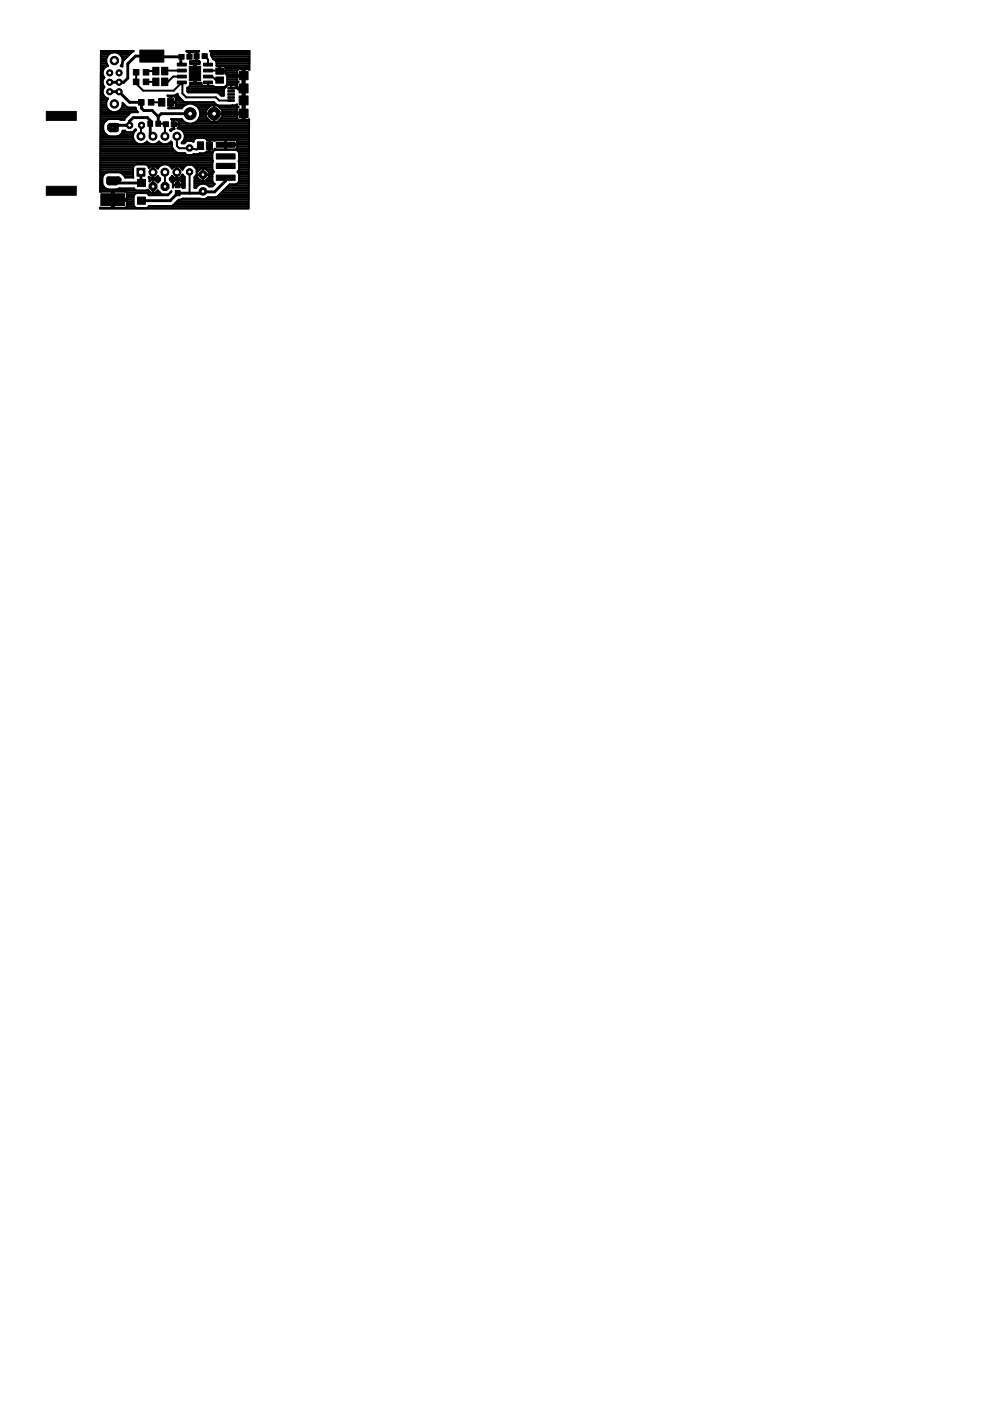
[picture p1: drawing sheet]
<svg xmlns="http://www.w3.org/2000/svg" width="210mm" height="297mm" viewBox="0 0 210 297" stroke-linecap="round" stroke-linejoin="round" font-family="sans-serif">
<g fill="#000" stroke="#000" stroke-width=".21">
<path d="M28.3 16.8h1.2v1.1h-1.2zM28.3 14.7h1.2v1.2h-1.2zM29.7 10.6h5v2.6h-5zM30.4 16.8h1.2v1.1h-1.2zM30.4 14.7h1.2v1.2h-1.2zM32.4 16.6h1.3v1.6h-1.3zM32.4 14.3h1.3v1.6h-1.3zM34.3 16.6h1.3v1.6h-1.3zM34.3 14.3h1.3v1.6h-1.3zM37.6 15.9h1.9v.6h-1.9zM37.6 14.7h1.9v.6h-1.9zM37.6 17.2h1.9v.6h-1.9z"/>
<path d="M37.6 13.4h1.9v.6h-1.9zM37.9 11.5h1.1v1.1h-1.1zM39.6 11.5h1.1v1.1h-1.1zM40.1 14.1h2.4v3h-2.4zM41.1 11.4h1.1v1h-1.1zM42.8 11.4h1.1v1h-1.1zM43.2 15.9h1.9v.6h-1.9zM43.2 14.7h1.9v.6h-1.9zM43.2 13.4h1.9v.6h-1.9zM43.2 17.2h1.9v.6h-1.9zM45.8 14.4h1.6v1.3h-1.6zM45.8 16.3h1.6v1.3h-1.6z"/>
<path d="M48.3 18.6h1.4v.3h-1.4zM48.3 19.9h1.4v.3h-1.4zM48.3 19.2h1.4v.3h-1.4zM50.7 15.1h1.9v1.8h-1.9zM50.7 17.8h1.9v1.9h-1.9zM9.8 23.6h6.4v1.9h-6.4zM9.8 39.5h6.4v1.9h-6.4zM29.1 38h1.7v1.6h-1.7zM29.4 21.1h1.1v1.2h-1.1zM31.3 25.7h1.1v1.1h-1.1zM31.5 21.1h1.1v1.2h-1.1zM33 25.7h1.1v1.1h-1.1z"/>
<path d="M33.6 20.9h1.3v1.6h-1.3zM34.6 25.8h1.1v1h-1.1zM35.5 20.9h1.4v1.6h-1.4zM36.3 25.8h1.1v1h-1.1zM37.2 38.7h1v1.1h-1zM41.8 30.1h1.4v1.6h-1.4zM43.8 30.1h1.3v1.6h-1.3zM45.9 34.6h3.9v1.1h-3.9zM45.9 32.6h3.9v1.1h-3.9zM45.9 37.1h3.9v1.1h-3.9zM45.9 30.1h3.9v1.1h-3.9zM48.3 21.1h1.4v.4h-1.4z"/>
<path d="M48.3 20.5h1.4v.3h-1.4zM50.7 23.1h1.9v1.8h-1.9zM50.7 20.3h1.9v1.9h-1.9zM21.4 41.1h5.1v2.5h-5.1zM29.1 41.8h1.7v1.5h-1.7zM37.2 40.4h1v1.1h-1z"/>
<circle cx="43" cy="37" r=".87"/>
</g>
<g fill="none" stroke="#000" stroke-width=".42">
<path d="M21.3 19.8h.5M21.4 17.6h.4M21.4 19.5h.4M21.4 19.1h.4M21.4 18.7h.5M21.4 18.4h.7M21.4 18h.5M21.4 17.2h.4M21.4 16.8h.5M21.4 16.5h.7M21.4 16.1h.5M21.4 15.3h.4"/>
<path d="M21.4 15.7h.4M21.4 15h.4M21.4 14.6h.6M21.4 14.2h1M21.4 13.9h1.4M21.4 13.5h1.2M21.4 13.1h1.1M21.4 12.7h1.1M21.4 12.4h1.2M21.4 12h1.3M21.4 11.6h1.6M21.4 11.2h2.2"/>
<path d="M21.4 10.9h6.9M21.8 15.7l.3 .7a1.41 1.41 0 0 0 0 2 1.48 1.48 0 0 0 .8 2.5 1.76 1.76 0 0 0 .9 2.9 1.76 1.76 0 0 0 2.2-2l.9 .8 .4 .2M22 14.6l-.2 .6v.5M24.9 11.2h2.9M25.5 11.6h1.9M25.7 13.9h.3M25.8 12h1.2M25.9 13.5h.1M25.9 12.4h.7M26 13.1h.1M26 12.7h.3M27.7 11.3l.6-.5h-6.9l-.2 29.9 2.5-.1v1.6h3.2l-.1-1.4"/>
<path d="M27.7 11.3l-1.6 1.6-.1 .4v.8l-.4-.1a1.75 1.75 0 0 0-.1-2.4 1.75 1.75 0 0 0-2.4 0 1.75 1.75 0 0 0-.2 2.4l-.5 .2-.4 .4M28.9 15.3v2.4l1.5 1.5h6.4l1.6-1.5M31 17.4h2M33 15.1h-1.8l-.2 .2M38.3 11.9l.2 .1M38.4 17.7l.3 .2v1.9l.8 .8h6.3l.7 .7h2.5M38.5 13.6v.1M38.5 15l-3.6 .1M38.5 16.2h-1.8l-1.2 1.2h-.6M38.5 17.5l-.1 .2M39.5 10.9h2.7M39.7 19.1h7.8"/>
<path d="M39.7 18.7h7.9M39.8 19.5h7.7M40.1 11.6h.1M40.1 11.2h.1M40.2 18.4h5.1M40.3 13l1.3-.1 .1-.9v.9h.4l.3 .2-.1 .5h-.8v1.7l-.4 .1v-1.8h-.8zM40.3 13.1h2.1M40.3 18l-.1 .3-.5 .3v.8l.2 .2h6.1l.4 .1 .5 .6h.6l.1-1.6M40.3 18h2.4M40.3 13.5h2M40.8 11.1h.1M41.1 17.6v-1.8h.4v1.8"/>
<path d="M41.1 17.2h.4M41.1 16.8h.4M41.1 16.5h.4M41.1 16.1h.4M41.1 15h.4M41.1 14.6h.4M41.1 14.2h.4M41.1 13.9h.4M41.6 12.7h.1M41.6 12.4h.1M41.6 11.6h.1M41.6 11.2h.1"/>
<path d="M42.1 10.9h-.4v1l-.1-1-.8 .2M42.1 10.9l.1-.1h-2.7l.3 .3h.3v.9l.1-.9h.6M42.1 10.9h.1M42.1 12.9h.1M42.6 17.6h.1v.4M42.7 17.6h-2.4v.4M42.7 18l.3 .2h2.2l.4 .3h1.9l.3-.2M43.4 11.9l.7 .7v1.1M44.1 15h3.7v-.8l-.4-.2h-.7v1.2h1.1v.4M44.1 16.2h.9l1 1h.3l.3-.2M44.1 17.6h.1M44.1 18h.1"/>
<path d="M44.1 17.5v.7M44.6 10.9h8.3M44.8 11.2l-.3-.4h8.4v4M44.8 11.2v.6l.3 .8a.86 .86 0 0 1 .8 .6v.8h.5v1l.2 .1M44.8 11.6h8.1M44.8 11.2h8.1M44.9 12h8M45.1 12.4h7.8M45.6 12.7h7.3M45.8 13.1h7.1M45.9 13.9h7M45.9 13.5h7"/>
<path d="M46.4 14.6h.3M46.4 14.2h.3M46.5 19.8h1M46.7 15h3.6M47.8 14.2h5.1M47.8 15.3h2.4M47.8 15.6h.1M47.8 18.4h.1M47.8 14.6h5.1M47.8 15.6l.4 .6v1.6l-.4 .5M47.9 15.7h2.3M48.1 18h2.1"/>
<path d="M48.2 16.1h3.2M48.2 17.6h2.1M48.2 17.2h2.1M48.2 16.8h2M48.2 16.5h2M49 18.1v.3M49 18.7l2.6 .1M49 18.4h.1M50.1 18.4h.1M50.2 16.2h1.7v2.4h-1.7v-.8l.4-.4-.4-.4zM51.4 15.3h.5M51.4 17.6h.5"/>
<path d="M51.4 19.8h.5M51.4 19.5h.5M51.4 19.1h.5M51.4 18.4h.5M51.4 18h.5M51.4 17.2h.5M51.4 16.8h.5M51.4 16.5h.5M51.4 15.7h.5M51.4 15h.5M52.9 14.8l-1-.1v1.1h-1.7v-.7l.4-.4h.8v6.4h.5v-2.1h-1.4l-.4-.7-.3-.2h-1.7l-.5 .6M52.9 14.8h.1"/>
<path d="M21.2 39.7h.9M21.2 39.3h.6M21.2 38.9h.5M21.2 38.6h.5M21.3 37.8h.4M21.3 35.2h7M21.3 34.8h23.7M21.3 38.2h.4M21.3 37.4h.5M21.3 37.1h.7M21.3 36.7h1.1M21.3 36.3h6.9"/>
<path d="M21.3 35.9h6.9M21.3 35.6h6.9M21.3 31.5h15.3M21.3 34.4h23.7M21.3 34.1h23.8M21.3 33.7h23.7M21.3 33.3h23.7M21.3 32.9h23.7M21.3 32.6h18M21.3 32.2h16M21.3 31.8h15.6M21.3 31.1h15.2"/>
<path d="M21.3 27.7h.6M21.3 28.1h.8M21.3 30.7h15.2M21.3 30.3h7.7M21.3 30h7.3M21.3 29.6h7.1M21.3 29.2h6.9M21.3 28.8h1.8M21.3 28.4h1.2M21.3 27.3h.6M21.3 25.5h1.3M21.3 26.2h.7"/>
<path d="M21.3 25.8h.9M21.3 26.9h.6M21.3 26.6h.6M21.3 25.1h5.2M21.3 24.7h5.6M21.3 24.3h5.9M21.3 24h6.3M21.3 23.6h2.2M21.3 20.6h1M21.3 22.8h1.4M21.3 23.2h1.7M21.3 22.5h1.2"/>
<path d="M21.3 22.1h1.2M21.3 21.7h1.2M21.3 21.3h1.4M21.3 21h1.6M21.3 20.2h.7M22 39.6h.1M25.1 28.8h3.1M25.1 23.6h3.9M25.5 23.2h3.4M25.7 28.4h2.6M25.7 36.7h2.5M25.8 22.8h2.9"/>
<path d="M25.9 28.1h2.5M26 22.5h.7M26 22.1h.3M26.1 37.1h2.1M26.5 37.4h1.7M26.5 25.1l-.1 .3h-.8l-.5-.2h-2a1.93 1.93 0 0 0-1.2 1.3v1.1l.2 .5M26.9 28.1l-.4-.4h-.5a1.36 1.36 0 0 1-1.1 1.2h-1.7l-.5-.2-.6-.6M27.6 24l-1.1 1.1M28.1 28.1l.6-.7 .2 .1a1.78 1.78 0 0 0-.7 1.7M28.2 29.2l.3 .6 .4 .5M28.3 35.2l-.1 .3 .1 2.2h-1.8l-.7-1-.5-.1h-2.5l-.5 .1-.4 .4-.2 .5v1.4l.2 .5 .5 .4 .5 .3h1.9l.5-.3 3.1 .1M28.5 27.7h.2"/>
<path d="M28.7 22.8l.3 .8M28.9 34.8l-.6 .4M28.9 30.3a1.66 1.66 0 0 0 2.3-.3l.3 .3M29 23.6l.3 .2h-1.3l-.4 .2M30 26.6l-.1 .1v2.2M30.8 30.3h.7M30.9 34.8l.5 .4M31.4 35.2h2.5M31.4 35.2l.2 .3M31.5 30.3a1.66 1.66 0 0 0 2.2-.3l.3 .3M31.5 37.6l.8 .2v-1.2h.2v1.2M31.5 37.6h.1"/>
<path d="M31.6 35.5h.1M31.6 37.6l.1 .9 .2-.3h1.1l.5 .5 .4-.5v-.4l-.4-.5-.4 .3-.6 .2M31.6 37.8h2.3M31.7 38.2h2.2M32 21.7h2.3M32.3 37.4h.2M32.3 37.1h.2M32.3 36.7h.2M32.3 36.3h.2M32.3 35.9h.2M32.3 35.6h.2M32.4 39.7h.1"/>
<path d="M32.4 39.3h.1M32.4 38.2v2.6M32.4 39.5h.1M32.4 38.9h.1M32.4 38.6h.1M32.5 35.2v1.2h-.2v-1.2l-.7 .3M32.5 35.2l.6 .2 .4 .4v-.2M33.3 38.6h.3M33.3 35.6h.2M33.3 37.4h.2M33.4 30.3h.6M33.5 26.2l1.7 .1-.2 .2v2.4"/>
<path d="M34 30.3a1.66 1.66 0 0 0 2.2-.3l.3 .2a1.87 1.87 0 0 0 1.3 2.3h1.4l.4 .4h1.2l.2-.3 .6 .2 .8-.3h.9l.6-.4h.4v-1.1h.2v1.1h.7l-.2 .3v2M34.6 34.8l-.6 .3-.5 .5M35 36.5v3M35.3 34.8l.6 .3 .5 .5M35.7 22.9l2.8 .1a2.14 2.14 0 0 1 3.6-.1 2.14 2.14 0 0 1-1.4 3.3M35.7 20.4h.4v1.2h1.2l-.1-1M35.7 22.9v.1M35.7 20.4l-.2-.1h1.5l.6-.4a2.33 2.33 0 0 0 1.7 1.8h6.1l.9 .7h2.9l1-.3 .3 .6M35.9 30.3h.6M36 35.2h3.3M36 38.2h3.2M36 37.8h3.2"/>
<path d="M36.1 20.6h.2M36.1 22.9v-1.1h1.2v.9l-.4 .2M36.1 22.8h.2M36.1 22.5h.2M36.1 22.1h.2M36.1 21.3h.2M36.1 21h.2M36.1 27.7h.2M36.3 21.7h9.1M36.4 38.6h.3M36.4 37.4h.2M36.4 35.6h.2"/>
<path d="M36.4 27.3h.5M36.7 39.7h.1M36.7 39.3h.9v-1.1l-.8 .2-.1 1.3M36.7 38.9h.1M36.7 39.2h1.9v-.7l-.4-.3h-.5v1.1h1.5M36.8 25.5h.1M36.8 26.2h.1M36.8 25.8h.1M36.8 26.9h.1M36.8 26.6h.1M37.1 20.2h.6M37.1 22.8h1.5"/>
<path d="M37.2 20.6h.8M37.2 20.6l-.3-.2h-.6v2.5M37.3 22.5h1.7M37.3 22.1h2.4M37.3 21.3h1.4M37.3 21h1.1M37.4 37.4h.2M37.4 37.1h.2M37.4 36.7h.2M37.4 36.3h.2M37.4 35.9h.2M37.4 35.6h.2"/>
<path d="M37.5 28.9v2l.5 .5h2.2l1.5 .3 .8-.8M37.6 37.8v-1.2h-.2v1.2l-.4-.1-.5-.4-.5 .5v.4l.7 .6M37.6 35.2v1.2h-.2v-1.2l-.4 .1-.5 .5-.1-.2M37.6 35.2l.8 .3 .3 .5v-.2l.9-.9h1.2l.9 .9v1.3M37.6 38.9h.1M37.6 38.6h.1M37.7 25.5h1M37.8 26.9h15M37.9 26.9l-.2 .3a1.64 1.64 0 0 1 1.5 2M37.9 26.2h14.9M37.9 25.8h1.2M37.9 26.6h14.9"/>
<path d="M38.1 27.3h14.7M38.4 35.6h.6M38.4 37.4h.7M38.5 30.3h.6M38.6 38.6h.6M38.6 39.7h.6M38.6 39.3v.4M38.6 38.9h.6M38.7 27.7h14.1M38.7 37.1h.1M38.7 35.9h.1M38.7 37.1l-.3 .4-.8 .3"/>
<path d="M38.7 37.1l.5 .4v2.3l-.5-.1M38.8 30h.7M39 28.1h13.8M39 29.6h2.2M39.1 28.4h13.7M39.2 29.2l-.7 1.2h.6l.5-.5h1.2l.2 .2a.8 .8 0 0 1 .7-.8h1.6l.6 .3h.4v1.2h.2v-1.2l.7 .1 .3 .2 .3-.2h2v.9h2.5v-.6M39.2 29.2h13.6M39.2 28.8h13.6M39.9 26.2l-.8-.3-.6-.6h-2.2l.5 .1v.9h1.1v-.5l-.2-.3-.8-.1 .1 1.9-.8 .5-.2-.2 .4-.3h.4v-.9h1.1v.5M40.2 36.4v4.6M40.9 30h.1M41 22.1h4.8"/>
<path d="M41 35.2h4M41.2 39.7h.4M41.2 39.3h.8M41.2 37.8h.8M41.2 38.9h4.2M41.2 38.6h3.9M41.2 38.2h1.2M41.3 37.4h.5M41.4 35.6h3.6M41.6 25.8h11.2M41.7 22.5h2.9M41.7 37.1h.1"/>
<path d="M41.7 36.7h.1M41.7 36.3h.3M41.7 35.9h.7M41.8 37h2.5M42 25.5h2.3M42 22.8h2.2M42.2 25.1h1.7M42.2 23.2h1.7M42.3 32.6h2.7M42.4 24.7h1.3M42.4 23.6h1.3M42.4 24.3h1.3"/>
<path d="M42.4 24h1.3M43 37.8h.1M43 35.8v2.5M43 38.2h.1M43 37.4h.1M43 37.1h.1M43 36.7h.1M43 36.3h.1M43 35.9h.1M43.7 38.2h1.3M43.7 35.9h1.3M43.8 32.2h1.3"/>
<path d="M43.8 29.6h9M44 37.8h1M44.1 39.3h1.2M44.1 36.3h1.2M44.3 31.5h.2M44.3 31.8h.2M44.3 31.1h.2M44.3 30.7h.2M44.3 30.3h.2M44.3 30h.2M44.3 37.4h.7M44.3 37.1h.7"/>
<path d="M44.3 36.7h.8M44.7 25.8l-1-1v-.6h3.4v.6l-1 1M45 34.4v1.5l.4 .5-.4 .5v1.5l.1 .3 .5 .3-.6 .5h-.7a1.6 1.6 0 0 0-2.7 .3h-.4v-2.3l.5-.4M45.4 25.8v-3.4h-.7l-1 1v.6h3.4v-.6l-1-1h-.7v3.4M45.4 22.8h.1M45.4 25.5h.1M45.4 25.1h.1M45.4 24.7h.1M45.4 24.3h.1M45.4 24h.1M45.4 23.6h.1M45.4 23.2h.1"/>
<path d="M45.4 22.5h.1M45.5 31.9l4.5-.1 .3 .1 .4 .5v2M45.5 31.9h.1M45.5 31.8h.1M46.2 22.5h4.1M46.5 25.5h6.3M46.6 22.8h3.7M46.8 20.2h.7M46.9 25.1h3.4M46.9 23.2h3.3M47.1 24.7h3.1M47.1 24.3h3.1"/>
<path d="M47.1 24h4.3M47.1 23.6h3.1M47.8 31.5h.1M47.8 31.1h.1M47.8 30.3h.1M47.8 30h.1M47.9 30.7h4.9M48.1 39.7h4.6M48.5 39.3h4.2M50.1 31.8h2.7M50.3 31.5h2.5M50.3 30l-.4-.3h-2v2h2.1l.3-.3v-.6h-2.5v.9h-2l-.3-.2v.4"/>
<path d="M50.3 30h2.5M50.3 31.1h2.5M50.3 30.3h2.5M50.3 22.8l-.1 1h1.7v-2.3h-.5v3.9h-.9l-.3-.4v-.8h1.7v1.2h.9M50.3 38.9h2.4M50.5 36.3h2.2M50.5 22.7h.1M50.5 22.7l-.2 .1M50.6 36.7h2.1M50.6 32.2h2.2M50.6 38.6h2.1M50.6 34.1h2.2"/>
<path d="M50.7 35.9h2.1M50.7 37.8h2M50.7 34.4v1.5l-.3 .5 .3 .5-.1 1.8-.6 .4h-1.3l-2.6 2.5-.4 .2h-1.6a1.46 1.46 0 0 1-1.7 .3h-3.6l-.5 .2h-.4l-1.2 1.2-.4 .2-4.7 .1M50.7 35.2h2.1M50.7 34.8h2.1M50.7 38.2h2M50.7 37.4h2M50.7 37.1h2M50.7 35.6h2.1M50.7 34.4h2.1M50.7 33.7h2.1M50.7 33.3h2.1"/>
<path d="M50.7 32.9h2.1M50.7 32.6h2.1M51.4 20.6h.5M51.4 22.8h.5M51.4 25.1h.5M51.4 24.7h.5M51.4 24.3h.5M51.4 23.6h.5M51.4 23.2h.5M51.4 22.5h.5M51.4 22.1h.5M51.4 21.7h.5"/>
<path d="M51.4 21h.5M51.4 20.2h.5M52.8 25.3v.1M52.8 25.3l-.1 18.9h-31.5v-.2M21.2 44v.1M21.2 44.2h31.5M21.2 40.4h10.3M21.2 40h1.4M23.7 40.8h.4M23.7 41.2h.4M23.7 43.8h.4M23.7 43.4h.4"/>
<path d="M23.7 43.1h.4M23.7 42.7h.4M23.7 41.9h.4M23.7 41.6h.4M24.1 42.3h4.2M25.1 40h3.4M26.8 40.8h7.1M26.8 40.8l-.3-.2h-2.4v3.5l2.7-.1 .1-.3v-1.1h-3.2v1.5l-2.5-.1M26.9 43.8h1.6M26.9 41.2h1.7M26.9 43.4h1.4M26.9 43.1h1.4"/>
<path d="M26.9 42.7h1.4M26.9 41.9h1.4M26.9 41.6h1.4M28.4 40l.6 .4h2l.3-.2 .6 .6M28.4 43.8l.6 .3M31.4 41.2h4.4M31.5 43.8h21.2M31.6 43.8l-.6 .3M32.4 40.4h.1M32.4 40h.1M33 40.8l.5-.4 .8 .8M33.4 40.4h.1"/>
<path d="M35.7 41.2l.6-.6-.7 .8h-4l-.6-.5h-2l-.3 .2-.4 .5v1.9l.1 .3M36.1 40.8h.1M36.8 43.4h15.9M37.2 43.1h15.5M37.6 42.7h15.1M38.4 42.3h14.3M44 41.9h8.7M46.2 41.6h6.5M46.6 41.2h6.1M47 40.8h5.7M47.3 40.4h5.4M47.7 40h5"/>
<circle cx="43" cy="37" r="1.36"/>
</g>
<path d="M23.3 19.5h2l2.2 2.2h2.5v1.2l.5 .5h1.8l1.2 1.3M28.9 17.4h-.1M32.2 11.9h-3.5l-1.6 1.6v3.1l-.9 .8h-2.9M32.2 11.9h.1M32.2 11.9l.1 .1h6.2M38.3 11.9v1.6l.2 .1M24.9 26.6h2.6v-.9l.8-.8h2.9l.8 .8-.1 .5v2.1l.5 .6M29.9 36.5l.1 2.3h-6.1M33.5 24.7v1.5M40.3 24.1h-6.1l-.7 .6M47.9 37.7v.6l-2.4 2.4-2.5-.1-.3 .4h-5l-1.6 1.5h-6.1" fill="none" stroke="#000" stroke-width=".61"/>
<path d="M23.6 38.8l-.6-.1v-.8h2.1l.2 .2-.7 .7h-.7M24.6 26.6h-1.2l-.2 .1v.6l.3 .2h1.2v-.7l.2-.2" fill="none" stroke="#000" stroke-width="1"/>
<circle cx="43" cy="37" r=".4" fill="#fff" stroke="#000" stroke-width=".21"/>
<circle cx="43" cy="40.6" r=".8" fill="#000" stroke="#000" stroke-width=".21"/>
<circle cx="43" cy="40.6" r=".4" fill="#fff" stroke="#000" stroke-width=".21"/>
<circle cx="40.3" cy="24.1" r="1.27" fill="#000" stroke="#000" stroke-width=".21"/>
<circle cx="40.3" cy="24.1" r=".51" fill="#fff" stroke="#000" stroke-width=".21"/>
<circle cx="45.4" cy="24.1" r="1.38" fill="#000" stroke="#000" stroke-width=".21"/>
<circle cx="45.4" cy="24.1" r=".51" fill="#fff" stroke="#000" stroke-width=".21"/>
<circle cx="35" cy="39.5" r=".92" fill="#000" stroke="#000" stroke-width=".21"/>
<circle cx="35" cy="39.5" r=".4" fill="#fff" stroke="#000" stroke-width=".21"/>
<circle cx="32.4" cy="39.5" r=".92" fill="#000" stroke="#000" stroke-width=".21"/>
<circle cx="32.4" cy="39.5" r=".4" fill="#fff" stroke="#000" stroke-width=".21"/>
<circle cx="27.5" cy="26.6" r=".71" fill="#000" stroke="#000" stroke-width=".21"/>
<circle cx="27.5" cy="26.6" r=".4" fill="#fff" stroke="#000" stroke-width=".21"/>
<circle cx="30" cy="26.6" r=".71" fill="#000" stroke="#000" stroke-width=".21"/>
<circle cx="30" cy="26.6" r=".4" fill="#fff" stroke="#000" stroke-width=".21"/>
<circle cx="40.2" cy="31.4" r=".71" fill="#000" stroke="#000" stroke-width=".21"/>
<circle cx="40.2" cy="31.4" r=".4" fill="#fff" stroke="#000" stroke-width=".21"/>
<circle cx="40.2" cy="36.4" r=".71" fill="#000" stroke="#000" stroke-width=".21"/>
<circle cx="40.2" cy="36.4" r=".4" fill="#fff" stroke="#000" stroke-width=".21"/>
<path d="M29 35.7h1.7v1.7h-1.7z" fill="#000" stroke="#000" stroke-width=".21"/>
<circle cx="29.9" cy="36.5" r=".55" fill="#fff" stroke="#000" stroke-width=".21"/>
<circle cx="32.4" cy="36.5" r=".85" fill="#000" stroke="#000" stroke-width=".21"/>
<circle cx="32.4" cy="36.5" r=".55" fill="#fff" stroke="#000" stroke-width=".21"/>
<circle cx="35" cy="36.5" r=".85" fill="#000" stroke="#000" stroke-width=".21"/>
<circle cx="35" cy="36.5" r=".55" fill="#fff" stroke="#000" stroke-width=".21"/>
<circle cx="37.5" cy="36.5" r=".85" fill="#000" stroke="#000" stroke-width=".21"/>
<circle cx="37.5" cy="36.5" r=".55" fill="#fff" stroke="#000" stroke-width=".21"/>
<circle cx="37.5" cy="28.9" r=".85" fill="#000" stroke="#000" stroke-width=".21"/>
<circle cx="37.5" cy="28.9" r=".55" fill="#fff" stroke="#000" stroke-width=".21"/>
<circle cx="35" cy="28.9" r=".85" fill="#000" stroke="#000" stroke-width=".21"/>
<circle cx="35" cy="28.9" r=".55" fill="#fff" stroke="#000" stroke-width=".21"/>
<circle cx="32.4" cy="28.9" r=".85" fill="#000" stroke="#000" stroke-width=".21"/>
<circle cx="32.4" cy="28.9" r=".55" fill="#fff" stroke="#000" stroke-width=".21"/>
<circle cx="29.9" cy="28.9" r=".85" fill="#000" stroke="#000" stroke-width=".21"/>
<circle cx="29.9" cy="28.9" r=".55" fill="#fff" stroke="#000" stroke-width=".21"/>
<circle cx="23.3" cy="19.5" r=".66" fill="#000" stroke="#000" stroke-width=".21"/>
<circle cx="23.3" cy="19.5" r=".4" fill="#fff" stroke="#000" stroke-width=".21"/>
<circle cx="25.3" cy="19.5" r=".66" fill="#000" stroke="#000" stroke-width=".21"/>
<circle cx="25.3" cy="19.5" r=".4" fill="#fff" stroke="#000" stroke-width=".21"/>
<circle cx="23.3" cy="17.4" r=".66" fill="#000" stroke="#000" stroke-width=".21"/>
<circle cx="23.3" cy="17.4" r=".4" fill="#fff" stroke="#000" stroke-width=".21"/>
<circle cx="25.3" cy="17.4" r=".66" fill="#000" stroke="#000" stroke-width=".21"/>
<circle cx="25.3" cy="17.4" r=".4" fill="#fff" stroke="#000" stroke-width=".21"/>
<circle cx="23.3" cy="15.5" r=".66" fill="#000" stroke="#000" stroke-width=".21"/>
<circle cx="23.3" cy="15.5" r=".4" fill="#fff" stroke="#000" stroke-width=".21"/>
<circle cx="25.3" cy="15.5" r=".66" fill="#000" stroke="#000" stroke-width=".21"/>
<circle cx="25.3" cy="15.5" r=".4" fill="#fff" stroke="#000" stroke-width=".21"/>
<circle cx="24.3" cy="12.8" r=".89" fill="#000" stroke="#000" stroke-width=".21"/>
<circle cx="24.3" cy="12.8" r=".59" fill="#fff" stroke="#000" stroke-width=".21"/>
<circle cx="24.3" cy="22" r=".89" fill="#000" stroke="#000" stroke-width=".21"/>
<circle cx="24.3" cy="22" r=".59" fill="#fff" stroke="#000" stroke-width=".21"/>
</svg>
